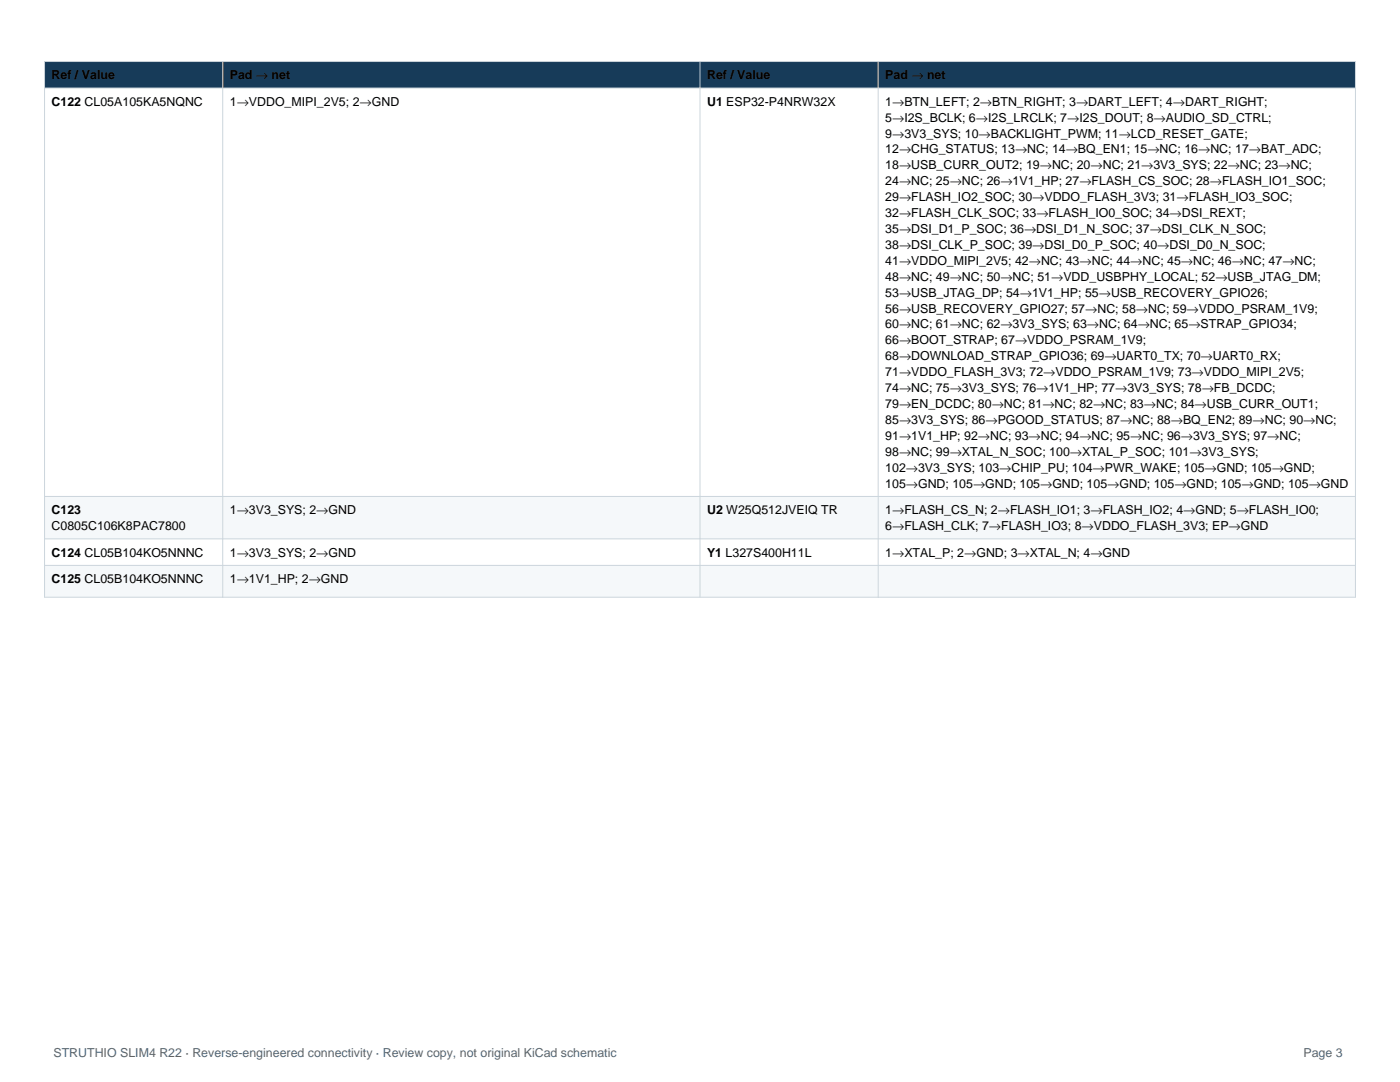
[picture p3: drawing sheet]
<svg xmlns="http://www.w3.org/2000/svg" width="279mm" height="216mm" viewBox="0 0 279 216" stroke-linecap="round" stroke-linejoin="round" font-family="sans-serif">
<defs><g id="words">
<g font-size="2.5">
<text x="10.3" y="15.8">Ref / Value</text>
<text x="45.9" y="15.8">Pad → net</text>
<text x="141.1" y="15.8">Ref / Value</text>
<text x="176.7" y="15.8">Pad → net</text>
<text x="10.3" y="21.1">C122 CL05A105KA5NQNC</text>
<text x="45.9" y="21.1">1→VDDO_MIPI_2V5; 2→GND</text>
<text x="141.1" y="21.1">U1 ESP32-P4NRW32X</text>
<text x="176.7" y="21.1">1→BTN_LEFT; 2→BTN_RIGHT; 3→DART_LEFT; 4→DART_RIGHT;</text>
<text x="176.7" y="24.3">5→I2S_BCLK; 6→I2S_LRCLK; 7→I2S_DOUT; 8→AUDIO_SD_CTRL;</text>
<text x="176.7" y="27.4">9→3V3_SYS; 10→BACKLIGHT_PWM; 11→LCD_RESET_GATE;</text>
<text x="176.7" y="30.6">12→CHG_STATUS; 13→NC; 14→BQ_EN1; 15→NC; 16→NC; 17→BAT_ADC;</text>
<text x="176.7" y="33.8">18→USB_CURR_OUT2; 19→NC; 20→NC; 21→3V3_SYS; 22→NC; 23→NC;</text>
<text x="176.7" y="37">24→NC; 25→NC; 26→1V1_HP; 27→FLASH_CS_SOC; 28→FLASH_IO1_SOC;</text>
<text x="176.7" y="40.1">29→FLASH_IO2_SOC; 30→VDDO_FLASH_3V3; 31→FLASH_IO3_SOC;</text>
<text x="176.7" y="43.3">32→FLASH_CLK_SOC; 33→FLASH_IO0_SOC; 34→DSI_REXT;</text>
<text x="176.7" y="46.5">35→DSI_D1_P_SOC; 36→DSI_D1_N_SOC; 37→DSI_CLK_N_SOC;</text>
<text x="176.7" y="49.7">38→DSI_CLK_P_SOC; 39→DSI_D0_P_SOC; 40→DSI_D0_N_SOC;</text>
<text x="176.7" y="52.8">41→VDDO_MIPI_2V5; 42→NC; 43→NC; 44→NC; 45→NC; 46→NC; 47→NC;</text>
<text x="176.7" y="56">48→NC; 49→NC; 50→NC; 51→VDD_USBPHY_LOCAL; 52→USB_JTAG_DM;</text>
<text x="176.7" y="59.2">53→USB_JTAG_DP; 54→1V1_HP; 55→USB_RECOVERY_GPIO26;</text>
<text x="176.7" y="62.4">56→USB_RECOVERY_GPIO27; 57→NC; 58→NC; 59→VDDO_PSRAM_1V9;</text>
<text x="176.7" y="65.5">60→NC; 61→NC; 62→3V3_SYS; 63→NC; 64→NC; 65→STRAP_GPIO34;</text>
<text x="176.7" y="68.7">66→BOOT_STRAP; 67→VDDO_PSRAM_1V9;</text>
<text x="176.7" y="71.9">68→DOWNLOAD_STRAP_GPIO36; 69→UART0_TX; 70→UART0_RX;</text>
<text x="176.7" y="75.1">71→VDDO_FLASH_3V3; 72→VDDO_PSRAM_1V9; 73→VDDO_MIPI_2V5;</text>
<text x="176.7" y="78.2">74→NC; 75→3V3_SYS; 76→1V1_HP; 77→3V3_SYS; 78→FB_DCDC;</text>
<text x="176.7" y="81.4">79→EN_DCDC; 80→NC; 81→NC; 82→NC; 83→NC; 84→USB_CURR_OUT1;</text>
<text x="176.7" y="84.6">85→3V3_SYS; 86→PGOOD_STATUS; 87→NC; 88→BQ_EN2; 89→NC; 90→NC;</text>
<text x="176.7" y="87.8">91→1V1_HP; 92→NC; 93→NC; 94→NC; 95→NC; 96→3V3_SYS; 97→NC;</text>
<text x="176.7" y="90.9">98→NC; 99→XTAL_N_SOC; 100→XTAL_P_SOC; 101→3V3_SYS;</text>
<text x="176.7" y="94.1">102→3V3_SYS; 103→CHIP_PU; 104→PWR_WAKE; 105→GND; 105→GND;</text>
<text x="176.7" y="97.3">105→GND; 105→GND; 105→GND; 105→GND; 105→GND; 105→GND; 105→GND</text>
<text x="10.3" y="102.6">C123</text>
<text x="10.3" y="105.8">C0805C106K8PAC7800</text>
<text x="45.9" y="102.6">1→3V3_SYS; 2→GND</text>
<text x="141.1" y="102.6">U2 W25Q512JVEIQ TR</text>
<text x="176.7" y="102.6">1→FLASH_CS_N; 2→FLASH_IO1; 3→FLASH_IO2; 4→GND; 5→FLASH_IO0;</text>
<text x="176.7" y="105.8">6→FLASH_CLK; 7→FLASH_IO3; 8→VDDO_FLASH_3V3; EP→GND</text>
<text x="10.3" y="111.1">C124 CL05B104KO5NNNC</text>
<text x="45.9" y="111.1">1→3V3_SYS; 2→GND</text>
<text x="141.1" y="111.1">Y1 L327S400H11L</text>
<text x="176.7" y="111.1">1→XTAL_P; 2→GND; 3→XTAL_N; 4→GND</text>
<text x="10.3" y="116.3">C125 CL05B104KO5NNNC</text>
<text x="45.9" y="116.3">1→1V1_HP; 2→GND</text>
</g>
<g font-size="2.5" fill="#526674">
<text x="10.7" y="210.8">STRUTHIO SLIM4 R22 · Reverse-engineered connectivity · Review copy, not original KiCad schematic</text>
<text x="260.1" y="210.8">Page 3</text>
</g>
</g></defs>
<path d="M8.9 12.3h261.6v5.3h-261.6z" fill-rule="evenodd" fill="#173b59"/>
<path d="M8.9 17.6h261.6v81.5h-261.6z" fill-rule="evenodd" fill="#fff"/>
<path d="M8.9 99.1h261.6v8.4h-261.6z" fill-rule="evenodd" fill="#f5f8fa"/>
<path d="M8.9 107.5h261.6v5.3h-261.6z" fill-rule="evenodd" fill="#fff"/>
<path d="M8.9 112.8h261.6v6.4h-261.6z" fill-rule="evenodd" fill="#f5f8fa"/>
<path d="M8.9 12.3h261.6v106.9h-261.6zM8.9 17.6h261.6M44.5 12.3v106.9M139.7 12.3v106.9M175.3 12.3v106.9M8.9 99.1h261.6M8.9 107.5h261.6M8.9 112.8h261.6" fill="none" stroke="#cbd5dc" stroke-width=".2"/>
<use href="#words"/>
</svg>
